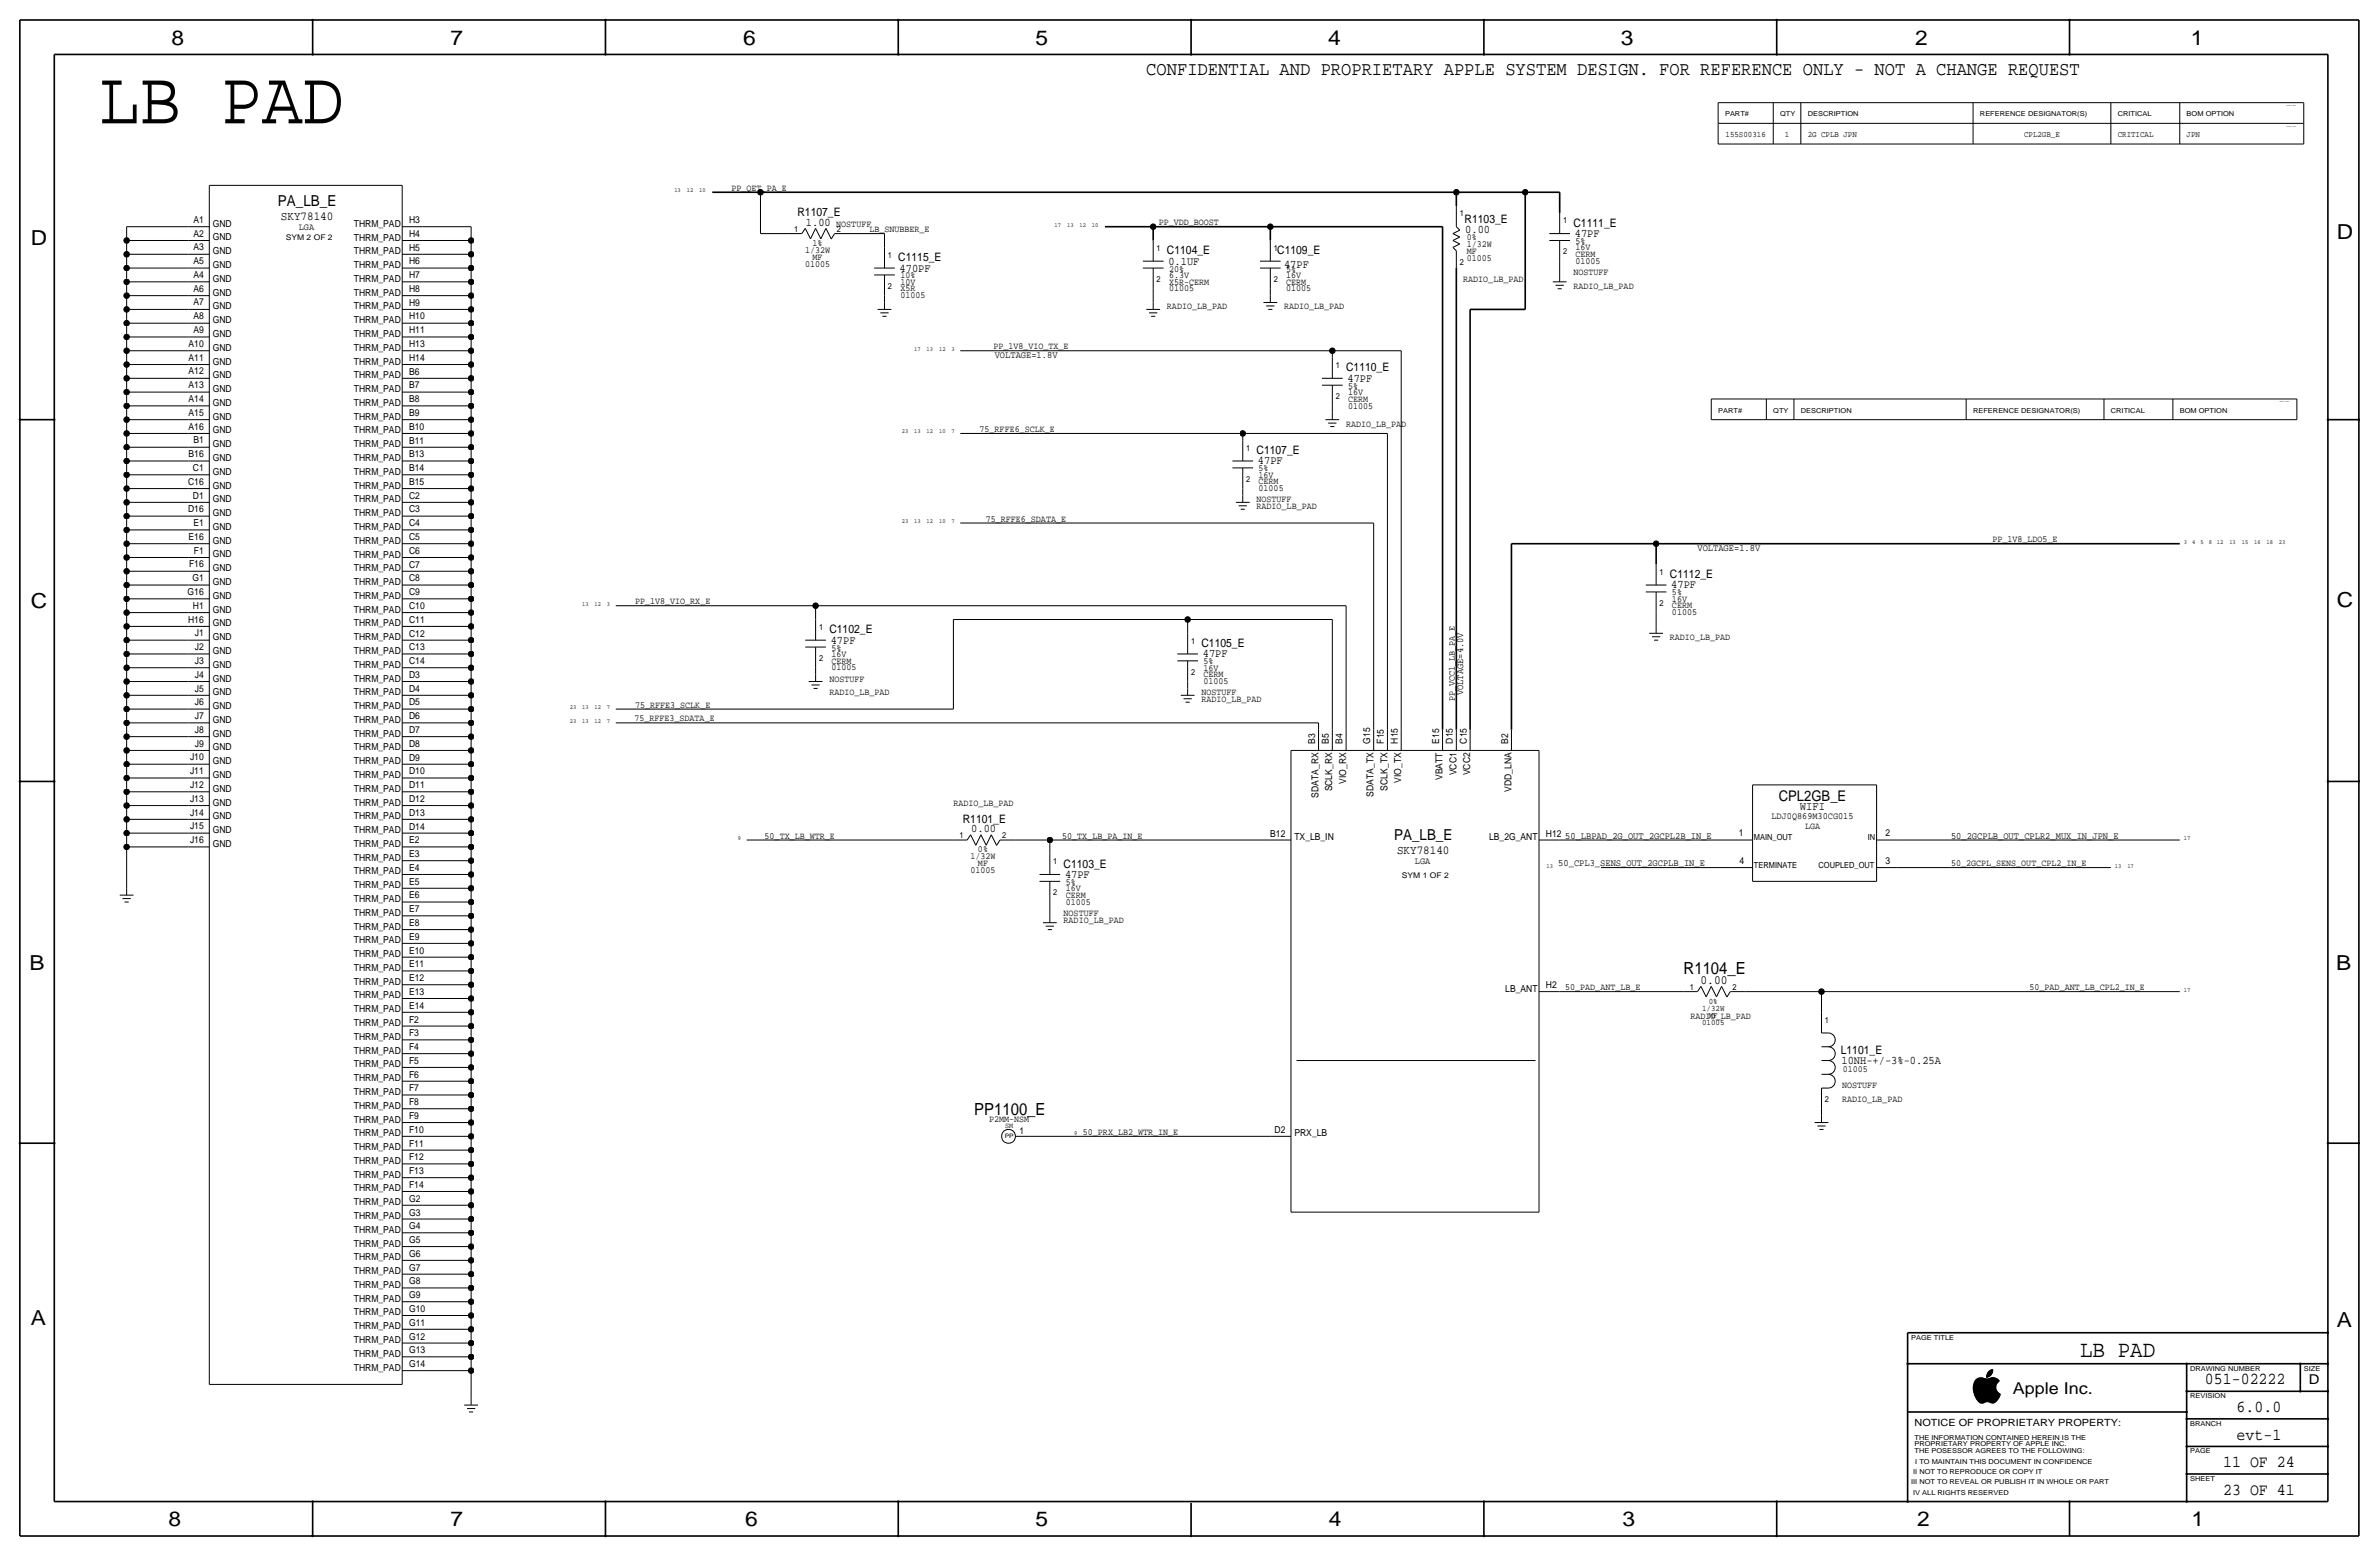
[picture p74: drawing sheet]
<svg xmlns="http://www.w3.org/2000/svg" width="877mm" height="574mm" viewBox="0 0 877 574" stroke-linecap="round" stroke-linejoin="round" font-family="sans-serif">
<defs><g id="words">
<text font-size="28" x="36.5" y="45.5">LB PAD</text>
<text font-size="8.6" x="766.9" y="500.1">LB PAD</text>
<g font-size="7.6">
<text x="63.2" y="16.5">8</text>
<text x="166.1" y="16.5">7</text>
<text x="274" y="16.5">6</text>
<text x="381.7" y="16.5">5</text>
<text x="489.7" y="16.5">4</text>
<text x="597.6" y="16.5">3</text>
<text x="706.1" y="16.5">2</text>
<text x="807.7" y="16.5">1</text>
<text x="861.5" y="88.1">D</text>
<text x="11.4" y="90.4">D</text>
<text x="11.4" y="224.3">C</text>
<text x="861.5" y="223.8">C</text>
<text x="10.8" y="357.6">B</text>
<text x="861.3" y="357.4">B</text>
<text x="11.3" y="488.4">A</text>
<text x="861.5" y="489.2">A</text>
<text x="62.2" y="562.6">8</text>
<text x="166" y="562.6">7</text>
<text x="274.8" y="562.6">6</text>
<text x="381.7" y="562.6">5</text>
<text x="489.9" y="562.6">4</text>
<text x="598.1" y="562.6">3</text>
<text x="706.8" y="562.6">2</text>
<text x="807.9" y="562.6">1</text>
</g>
<text font-size="7.1" x="422.6" y="27.7">CONFIDENTIAL AND PROPRIETARY APPLE SYSTEM DESIGN. FOR REFERENCE ONLY - NOT A CHANGE REQUEST</text>
<g font-size="6.2">
<text x="620.7" y="359.2">R1104_E</text>
<text x="359.2" y="411">PP1100_E</text>
<text x="812.9" y="510.3">051-02222</text>
<text x="824.6" y="520.4">6.0.0</text>
<text x="824.6" y="530.6">evt-1</text>
<text x="819.6" y="540.8">11 OF 24</text>
<text x="819.6" y="550.9">23 OF 41</text>
</g>
<text font-size="6" x="742.1" y="513.9">Apple Inc.</text>
<g font-size="5.6">
<text x="102.5" y="75.9">PA_LB_E</text>
<text x="514" y="309.6">PA_LB_E</text>
</g>
<text font-size="5.4" x="655.7" y="295.4">CPL2GB_E</text>
<text font-size="5" x="851.2" y="510.3">D</text>
<text font-size="4.7" x="626.9" y="362.7">0.00</text>
<g font-size="4.5">
<text x="103.6" y="80.9">SKY78140</text>
<text x="515.1" y="314.6">SKY78140</text>
</g>
<text font-size="4.4" x="663.6" y="298.7">WIFI</text>
<g font-size="4.3">
<text x="294" y="79.8">R1107_E</text>
<text x="297.1" y="83.3">1.00</text>
<text x="540" y="82">R1103_E</text>
<text x="580.1" y="83.6">C1111_E</text>
<text x="540.2" y="85.9">0.00</text>
<text x="580.6" y="87.4">47PF</text>
<text x="430.2" y="93.7">C1104_E</text>
<text x="470.9" y="93.7">C1109_E</text>
<text x="331.2" y="96.3">C1115_E</text>
<text x="331.7" y="100.1">470PF</text>
<text x="430.7" y="97.5">0.1UF</text>
<text x="473.4" y="98.8">47PF</text>
<text x="496.3" y="136.9">C1110_E</text>
<text x="496.8" y="140.7">47PF</text>
<text x="463.2" y="167.4">C1107_E</text>
<text x="463.8" y="171.2">47PF</text>
<text x="615.6" y="213.1">C1112_E</text>
<text x="616.2" y="216.9">47PF</text>
<text x="305.8" y="233.4">C1102_E</text>
<text x="306.3" y="237.2">47PF</text>
<text x="442.9" y="238.5">C1105_E</text>
<text x="443.4" y="242.3">47PF</text>
<text x="355" y="303.3">R1101_E</text>
<text x="358.1" y="306.8">0.00</text>
<text x="392.1" y="319.8">C1103_E</text>
<text x="392.6" y="323.6">47PF</text>
<text x="678.6" y="388.4">L1101_E</text>
<text x="678.9" y="392.2">10NH-+/-3%-0.25A</text>
</g>
<text font-size="3.7" x="705.8" y="525.5">NOTICE OF PROPRIETARY PROPERTY:</text>
<g font-size="3.6">
<text x="366.7" y="131.8">VOLTAGE=1.8V</text>
<text x="625.8" y="202.9">VOLTAGE=1.8V</text>
<text x="539.4" y="256.3" transform="rotate(-90 539.4 256.3)">VOLTAGE=4.0V</text>
<text x="577" y="309.1">50_LBPAD_2G_OUT_2GCPL2B_IN_E</text>
<text x="719.3" y="309.1">50_2GCPLB_OUT_CPLR2_MUX_IN_JPN_E</text>
<text x="574.5" y="319.3">50_CPL3_SENS_OUT_2GCPLB_IN_E</text>
</g>
<g font-size="3.5">
<text x="269.7" y="70.4">PP_QET_PA_E</text>
<text x="71.3" y="82.1">A1</text>
<text x="78.4" y="83.6">GND</text>
<text x="130.4" y="83.6">THRM_PAD</text>
<text x="150.8" y="82.2">H3</text>
<text x="308.3" y="83.6">NOSTUFF</text>
<text x="427.2" y="83.1">PP_VDD_BOOST</text>
<text x="71.3" y="87.2">A2</text>
<text x="78.4" y="88.6">GND</text>
<text x="110.1" y="84.7">LGA</text>
<text x="130.4" y="88.7">THRM_PAD</text>
<text x="150.8" y="87.3">H4</text>
<text x="320.5" y="85.6">LB_SNUBBER_E</text>
<text x="540.7" y="88.6">0%</text>
<text x="580.8" y="89.9">5%</text>
<text x="71.3" y="92.3">A3</text>
<text x="78.4" y="93.7">GND</text>
<text x="130.4" y="93.7">THRM_PAD</text>
<text x="150.8" y="92.3">H5</text>
<text x="296.8" y="93.2">1/32W</text>
<text x="299.6" y="95.8">MF</text>
<text x="299.6" y="90.7">1%</text>
<text x="540.7" y="93.7">MF</text>
<text x="540.7" y="91.2">1/32W</text>
<text x="580.8" y="92.2">16V</text>
<text x="580.8" y="94.7">CERM</text>
<text x="71.3" y="97.4">A5</text>
<text x="78.4" y="98.8">GND</text>
<text x="130.4" y="98.8">THRM_PAD</text>
<text x="150.8" y="97.4">H6</text>
<text x="296.8" y="98.3">01005</text>
<text x="431" y="100.1">20%</text>
<text x="474.2" y="100.1">5%</text>
<text x="540.7" y="96.3">01005</text>
<text x="580.1" y="101.4">NOSTUFF</text>
<text x="580.8" y="97.3">01005</text>
<text x="71.3" y="107.5">A6</text>
<text x="71.3" y="102.4">A4</text>
<text x="78.4" y="103.9">GND</text>
<text x="130.4" y="103.9">THRM_PAD</text>
<text x="150.8" y="107.6">H8</text>
<text x="150.8" y="102.5">H7</text>
<text x="331.9" y="104.9">10V</text>
<text x="331.9" y="102.6">10%</text>
<text x="331.9" y="107.4">X5R</text>
<text x="431" y="107.4">01005</text>
<text x="431" y="104.9">X5R-CERM</text>
<text x="431" y="102.4">6.3V</text>
<text x="474.2" y="107.4">01005</text>
<text x="474.2" y="102.4">16V</text>
<text x="474.2" y="104.9">CERM</text>
<text x="539.4" y="103.9">RADIO_LB_PAD</text>
<text x="580.1" y="106.4">RADIO_LB_PAD</text>
<text x="71.3" y="112.6">A7</text>
<text x="78.4" y="109">GND</text>
<text x="130.4" y="109">THRM_PAD</text>
<text x="150.8" y="112.7">H9</text>
<text x="331.9" y="110">01005</text>
<text x="71.3" y="117.7">A8</text>
<text x="78.4" y="119.1">GND</text>
<text x="78.4" y="114">GND</text>
<text x="130.4" y="114.1">THRM_PAD</text>
<text x="130.4" y="119.1">THRM_PAD</text>
<text x="150.8" y="117.8">H10</text>
<text x="430.2" y="114">RADIO_LB_PAD</text>
<text x="473.4" y="114">RADIO_LB_PAD</text>
<text x="71.3" y="122.8">A9</text>
<text x="78.4" y="124.2">GND</text>
<text x="130.4" y="124.2">THRM_PAD</text>
<text x="150.8" y="122.8">H11</text>
<text x="69.5" y="127.8">A10</text>
<text x="78.4" y="129.3">GND</text>
<text x="130.4" y="129.3">THRM_PAD</text>
<text x="150.8" y="127.9">H13</text>
<text x="366.2" y="128.8">PP_1V8_VIO_TX_E</text>
<text x="69.5" y="132.9">A11</text>
<text x="78.4" y="134.4">GND</text>
<text x="130.4" y="134.4">THRM_PAD</text>
<text x="150.8" y="133">H14</text>
<text x="69.5" y="143.1">A13</text>
<text x="69.5" y="138">A12</text>
<text x="78.4" y="139.4">GND</text>
<text x="130.4" y="139.5">THRM_PAD</text>
<text x="150.8" y="143.2">B7</text>
<text x="150.8" y="138.1">B6</text>
<text x="497" y="143.3">5%</text>
<text x="69.5" y="148.2">A14</text>
<text x="78.4" y="149.6">GND</text>
<text x="78.4" y="144.5">GND</text>
<text x="130.4" y="149.6">THRM_PAD</text>
<text x="130.4" y="144.5">THRM_PAD</text>
<text x="150.8" y="148.2">B8</text>
<text x="497" y="145.5">16V</text>
<text x="497" y="148.1">CERM</text>
<text x="69.5" y="153.3">A15</text>
<text x="78.4" y="154.7">GND</text>
<text x="130.4" y="154.7">THRM_PAD</text>
<text x="150.8" y="153.3">B9</text>
<text x="497" y="150.6">01005</text>
<text x="69.5" y="158.3">A16</text>
<text x="78.4" y="159.8">GND</text>
<text x="130.4" y="159.8">THRM_PAD</text>
<text x="150.8" y="158.4">B10</text>
<text x="361.1" y="159.3">75_RFFE6_SCLK_E</text>
<text x="496.3" y="157.2">RADIO_LB_PAD</text>
<text x="71.3" y="163.4">B1</text>
<text x="78.4" y="164.8">GND</text>
<text x="130.4" y="164.9">THRM_PAD</text>
<text x="150.8" y="163.5">B11</text>
<text x="69.5" y="168.5">B16</text>
<text x="71.1" y="173.6">C1</text>
<text x="78.4" y="169.9">GND</text>
<text x="130.4" y="169.9">THRM_PAD</text>
<text x="150.8" y="173.6">B14</text>
<text x="150.8" y="168.6">B13</text>
<text x="464" y="173.7">5%</text>
<text x="69.4" y="178.7">C16</text>
<text x="78.4" y="175">GND</text>
<text x="130.4" y="175">THRM_PAD</text>
<text x="150.8" y="178.7">B15</text>
<text x="464" y="178.6">CERM</text>
<text x="464" y="176">16V</text>
<text x="71.1" y="183.7">D1</text>
<text x="78.4" y="185.2">GND</text>
<text x="78.4" y="180.1">GND</text>
<text x="130.4" y="180.1">THRM_PAD</text>
<text x="130.4" y="185.2">THRM_PAD</text>
<text x="150.8" y="183.8">C2</text>
<text x="463.2" y="185.2">NOSTUFF</text>
<text x="464" y="181.1">01005</text>
<text x="69.4" y="188.8">D16</text>
<text x="78.4" y="190.2">GND</text>
<text x="130.4" y="190.3">THRM_PAD</text>
<text x="150.8" y="188.9">C3</text>
<text x="463.2" y="187.7">RADIO_LB_PAD</text>
<text x="71.3" y="193.9">E1</text>
<text x="78.4" y="195.3">GND</text>
<text x="130.4" y="195.3">THRM_PAD</text>
<text x="150.8" y="194">C4</text>
<text x="363.4" y="192.3">75_RFFE6_SDATA_E</text>
<text x="69.5" y="199">E16</text>
<text x="78.4" y="200.4">GND</text>
<text x="130.4" y="200.4">THRM_PAD</text>
<text x="150.8" y="199.1">C5</text>
<text x="734.5" y="199.9">PP_1V8_LDO5_E</text>
<text x="69.7" y="209.2">F16</text>
<text x="71.5" y="204.1">F1</text>
<text x="78.4" y="205.5">GND</text>
<text x="130.4" y="205.5">THRM_PAD</text>
<text x="150.8" y="209.2">C7</text>
<text x="150.8" y="204.1">C6</text>
<text x="70.9" y="214.2">G1</text>
<text x="78.4" y="215.6">GND</text>
<text x="78.4" y="210.6">GND</text>
<text x="130.4" y="215.7">THRM_PAD</text>
<text x="130.4" y="210.6">THRM_PAD</text>
<text x="150.8" y="214.3">C8</text>
<text x="69.2" y="219.3">G16</text>
<text x="78.4" y="220.7">GND</text>
<text x="130.4" y="220.7">THRM_PAD</text>
<text x="150.8" y="219.4">C9</text>
<text x="616.4" y="221.7">16V</text>
<text x="616.4" y="219.5">5%</text>
<text x="71.1" y="224.4">H1</text>
<text x="78.4" y="225.8">GND</text>
<text x="130.4" y="225.8">THRM_PAD</text>
<text x="150.8" y="224.5">C10</text>
<text x="234.1" y="222.8">PP_1V8_VIO_RX_E</text>
<text x="616.4" y="224.3">CERM</text>
<text x="616.4" y="226.8">01005</text>
<text x="69.4" y="229.5">H16</text>
<text x="78.4" y="230.9">GND</text>
<text x="130.4" y="230.9">THRM_PAD</text>
<text x="150.8" y="229.5">C11</text>
<text x="71.8" y="239.6">J2</text>
<text x="71.8" y="234.6">J1</text>
<text x="78.4" y="236">GND</text>
<text x="130.4" y="236">THRM_PAD</text>
<text x="150.8" y="239.7">C13</text>
<text x="150.8" y="234.6">C12</text>
<text x="306.5" y="239.8">5%</text>
<text x="615.6" y="236">RADIO_LB_PAD</text>
<text x="71.8" y="244.7">J3</text>
<text x="78.4" y="241">GND</text>
<text x="130.4" y="241.1">THRM_PAD</text>
<text x="150.8" y="244.8">C14</text>
<text x="306.5" y="244.6">CERM</text>
<text x="306.5" y="242.1">16V</text>
<text x="443.7" y="244.9">5%</text>
<text x="71.8" y="249.8">J4</text>
<text x="78.4" y="251.2">GND</text>
<text x="78.4" y="246.1">GND</text>
<text x="130.4" y="251.2">THRM_PAD</text>
<text x="130.4" y="246.1">THRM_PAD</text>
<text x="150.8" y="249.9">D3</text>
<text x="305.8" y="251.2">NOSTUFF</text>
<text x="306.5" y="247.1">01005</text>
<text x="443.7" y="249.7">CERM</text>
<text x="443.7" y="247.1">16V</text>
<text x="71.8" y="254.9">J5</text>
<text x="78.4" y="256.3">GND</text>
<text x="130.4" y="256.3">THRM_PAD</text>
<text x="150.8" y="254.9">D4</text>
<text x="305.8" y="256.3">RADIO_LB_PAD</text>
<text x="442.9" y="256.3">NOSTUFF</text>
<text x="443.7" y="252.2">01005</text>
<text x="71.8" y="260">J6</text>
<text x="78.4" y="261.4">GND</text>
<text x="130.4" y="261.4">THRM_PAD</text>
<text x="150.8" y="260">D5</text>
<text x="234.1" y="260.9">75_RFFE3_SCLK_E</text>
<text x="442.9" y="258.8">RADIO_LB_PAD</text>
<text x="536.4" y="258.3" transform="rotate(-90 536.4 258.3)">PP_VCC1_LB_PA_E</text>
<text x="71.8" y="265">J7</text>
<text x="78.4" y="266.4">GND</text>
<text x="130.4" y="266.4">THRM_PAD</text>
<text x="150.8" y="265.1">D6</text>
<text x="233.9" y="265.9">75_RFFE3_SDATA_E</text>
<text x="71.8" y="275.2">J9</text>
<text x="71.8" y="270.1">J8</text>
<text x="78.4" y="271.5">GND</text>
<text x="130.4" y="271.5">THRM_PAD</text>
<text x="150.8" y="275.3">D8</text>
<text x="150.8" y="270.2">D7</text>
<text x="484.8" y="274.1" transform="rotate(-90 484.8 274.1)">B3</text>
<text x="489.9" y="274.1" transform="rotate(-90 489.9 274.1)">B5</text>
<text x="495" y="274.1" transform="rotate(-90 495 274.1)">B4</text>
<text x="505.2" y="274.1" transform="rotate(-90 505.2 274.1)">G15</text>
<text x="510.2" y="274.1" transform="rotate(-90 510.2 274.1)">F15</text>
<text x="515.3" y="274.1" transform="rotate(-90 515.3 274.1)">H15</text>
<text x="530.6" y="274.1" transform="rotate(-90 530.6 274.1)">E15</text>
<text x="535.6" y="274.1" transform="rotate(-90 535.6 274.1)">D15</text>
<text x="540.7" y="274.1" transform="rotate(-90 540.7 274.1)">C15</text>
<text x="556" y="274.1" transform="rotate(-90 556 274.1)">B2</text>
<text x="70.1" y="280.3">J10</text>
<text x="78.4" y="281.7">GND</text>
<text x="78.4" y="276.6">GND</text>
<text x="130.4" y="276.6">THRM_PAD</text>
<text x="130.4" y="281.7">THRM_PAD</text>
<text x="150.8" y="280.4">D9</text>
<text x="70.1" y="285.4">J11</text>
<text x="78.4" y="286.8">GND</text>
<text x="130.4" y="286.8">THRM_PAD</text>
<text x="150.8" y="285.4">D10</text>
<text x="531.8" y="287.5" transform="rotate(-90 531.8 287.5)">VBATT</text>
<text x="536.9" y="285.8" transform="rotate(-90 536.9 285.8)">VCC1</text>
<text x="542" y="285.8" transform="rotate(-90 542 285.8)">VCC2</text>
<text x="70.1" y="290.5">J12</text>
<text x="78.4" y="291.8">GND</text>
<text x="130.4" y="291.9">THRM_PAD</text>
<text x="150.8" y="290.5">D11</text>
<text x="491.2" y="291.7" transform="rotate(-90 491.2 291.7)">SCLK_RX</text>
<text x="496.3" y="288.9" transform="rotate(-90 496.3 288.9)">VIO_RX</text>
<text x="506.4" y="293.7" transform="rotate(-90 506.4 293.7)">SDATA_TX</text>
<text x="511.5" y="291.4" transform="rotate(-90 511.5 291.4)">SCLK_TX</text>
<text x="516.6" y="288.6" transform="rotate(-90 516.6 288.6)">VIO_TX</text>
<text x="557.2" y="291.9" transform="rotate(-90 557.2 291.9)">VDD_LNA</text>
<text x="70.1" y="295.5">J13</text>
<text x="78.4" y="296.9">GND</text>
<text x="130.4" y="296.9">THRM_PAD</text>
<text x="150.8" y="295.6">D12</text>
<text x="351.5" y="296.9">RADIO_LB_PAD</text>
<text x="486.1" y="294" transform="rotate(-90 486.1 294)">SDATA_RX</text>
<text x="70.1" y="305.7">J15</text>
<text x="70.1" y="300.6">J14</text>
<text x="78.4" y="302">GND</text>
<text x="130.4" y="302">THRM_PAD</text>
<text x="150.8" y="305.8">D14</text>
<text x="150.8" y="300.7">D13</text>
<text x="653.1" y="302">LDJ0Q869M30CG015</text>
<text x="665.4" y="305.6">LGA</text>
<text x="70.1" y="310.8">J16</text>
<text x="78.4" y="307.1">GND</text>
<text x="130.4" y="307.1">THRM_PAD</text>
<text x="150.8" y="310.8">E2</text>
<text x="281.9" y="309.1">50_TX_LB_WTR_E</text>
<text x="391.6" y="309.1">50_TX_LB_PA_IN_E</text>
<text x="468.3" y="308.4">B12</text>
<text x="477.2" y="309.6">TX_LB_IN</text>
<text x="549" y="309.6">LB_2G_ANT</text>
<text x="569.9" y="308.4">H12</text>
<text x="641" y="308.2">1</text>
<text x="695.2" y="308.2">2</text>
<text x="78.4" y="312.2">GND</text>
<text x="130.4" y="317.2">THRM_PAD</text>
<text x="130.4" y="312.2">THRM_PAD</text>
<text x="150.8" y="315.9">E3</text>
<text x="357.8" y="316.7">1/32W</text>
<text x="360.6" y="314.2">0%</text>
<text x="130.4" y="322.3">THRM_PAD</text>
<text x="150.8" y="321">E4</text>
<text x="357.8" y="321.8">01005</text>
<text x="360.6" y="319.3">MF</text>
<text x="521.6" y="318.6">LGA</text>
<text x="641.3" y="318.6">4</text>
<text x="695.2" y="318.3">3</text>
<text x="719.3" y="319.3">50_2GCPL_SENS_OUT_CPL2_IN_E</text>
<text x="130.4" y="327.4">THRM_PAD</text>
<text x="150.8" y="326.1">E5</text>
<text x="392.9" y="328.4">16V</text>
<text x="392.9" y="326.1">5%</text>
<text x="130.4" y="332.5">THRM_PAD</text>
<text x="150.8" y="331.2">E6</text>
<text x="392.9" y="331">CERM</text>
<text x="392.9" y="333.5">01005</text>
<text x="130.4" y="337.6">THRM_PAD</text>
<text x="150.8" y="341.3">E8</text>
<text x="150.8" y="336.2">E7</text>
<text x="392.1" y="337.6">NOSTUFF</text>
<text x="392.1" y="340.1">RADIO_LB_PAD</text>
<text x="130.4" y="342.6">THRM_PAD</text>
<text x="130.4" y="347.7">THRM_PAD</text>
<text x="150.8" y="346.4">E9</text>
<text x="130.4" y="352.8">THRM_PAD</text>
<text x="150.8" y="351.5">E10</text>
<text x="130.4" y="357.9">THRM_PAD</text>
<text x="150.8" y="356.6">E11</text>
<text x="130.4" y="363">THRM_PAD</text>
<text x="150.8" y="361.7">E12</text>
<text x="555" y="365.5">LB_ANT</text>
<text x="569.9" y="364.2">H2</text>
<text x="577" y="365">50_PAD_ANT_LB_E</text>
<text x="748.2" y="365">50_PAD_ANT_LB_CPL2_IN_E</text>
<text x="130.4" y="368">THRM_PAD</text>
<text x="150.8" y="371.8">E14</text>
<text x="150.8" y="366.7">E13</text>
<text x="130.4" y="373.1">THRM_PAD</text>
<text x="150.8" y="376.9">F2</text>
<text x="623.3" y="375.7">RADIO_LB_PAD</text>
<text x="130.4" y="378.2">THRM_PAD</text>
<text x="130.4" y="383.3">THRM_PAD</text>
<text x="150.8" y="382">F3</text>
<text x="130.4" y="388.4">THRM_PAD</text>
<text x="150.8" y="387.1">F4</text>
<text x="130.4" y="393.4">THRM_PAD</text>
<text x="150.8" y="392.1">F5</text>
<text x="679.4" y="395.2">01005</text>
<text x="130.4" y="398.5">THRM_PAD</text>
<text x="150.8" y="397.2">F6</text>
<text x="679.1" y="401.1">NOSTUFF</text>
<text x="130.4" y="403.6">THRM_PAD</text>
<text x="150.8" y="407.4">F8</text>
<text x="150.8" y="402.3">F7</text>
<text x="679.1" y="406.1">RADIO_LB_PAD</text>
<text x="130.4" y="408.7">THRM_PAD</text>
<text x="130.4" y="413.8">THRM_PAD</text>
<text x="150.8" y="412.5">F9</text>
<text x="364.7" y="413.5">P2MM-NSM</text>
<text x="130.4" y="418.8">THRM_PAD</text>
<text x="150.8" y="417.6">F10</text>
<text x="375.9" y="417.8">1</text>
<text x="399.2" y="418.3">50_PRX_LB2_WTR_IN_E</text>
<text x="469.9" y="417.6">D2</text>
<text x="477.2" y="418.8">PRX_LB</text>
<text x="130.4" y="423.9">THRM_PAD</text>
<text x="150.8" y="422.6">F11</text>
<text x="130.4" y="429">THRM_PAD</text>
<text x="150.8" y="427.7">F12</text>
<text x="130.4" y="434.1">THRM_PAD</text>
<text x="150.8" y="437.9">F14</text>
<text x="150.8" y="432.8">F13</text>
<text x="130.4" y="439.2">THRM_PAD</text>
<text x="150.8" y="443">G2</text>
<text x="130.4" y="449.3">THRM_PAD</text>
<text x="130.4" y="444.2">THRM_PAD</text>
<text x="150.8" y="448">G3</text>
<text x="130.4" y="454.4">THRM_PAD</text>
<text x="150.8" y="453.1">G4</text>
<text x="130.4" y="459.5">THRM_PAD</text>
<text x="150.8" y="458.2">G5</text>
<text x="130.4" y="464.6">THRM_PAD</text>
<text x="150.8" y="463.3">G6</text>
<text x="130.4" y="469.6">THRM_PAD</text>
<text x="150.8" y="473.4">G8</text>
<text x="150.8" y="468.4">G7</text>
<text x="130.4" y="479.8">THRM_PAD</text>
<text x="130.4" y="474.7">THRM_PAD</text>
<text x="150.8" y="478.5">G9</text>
<text x="130.4" y="484.9">THRM_PAD</text>
<text x="150.8" y="483.6">G10</text>
<text x="130.4" y="490">THRM_PAD</text>
<text x="150.8" y="488.7">G11</text>
<text x="130.4" y="495">THRM_PAD</text>
<text x="150.8" y="493.8">G12</text>
<text x="130.4" y="500.1">THRM_PAD</text>
<text x="150.8" y="503.9">G14</text>
<text x="150.8" y="498.9">G13</text>
<text x="130.4" y="505.2">THRM_PAD</text>
</g>
<g font-size="3.1">
<text x="636.2" y="50.5">155S00316</text>
<text x="658" y="50.5">1</text>
<text x="666.4" y="50.5">2G CPLB JPN</text>
<text x="746.2" y="50.5">CPL2GB_E</text>
<text x="780.7" y="50.5">CRITICAL</text>
<text x="806.1" y="50.5">JPN</text>
<text x="538.2" y="79.8">1</text>
<text x="576.3" y="82.3">1</text>
<text x="292.8" y="85.3">1</text>
<text x="308.6" y="85.3">2</text>
<text x="327.4" y="95">1</text>
<text x="426.4" y="92.5">1</text>
<text x="469.6" y="92.5">1</text>
<text x="576.3" y="93.7">2</text>
<text x="538.2" y="97.5">2</text>
<text x="327.4" y="106.4">2</text>
<text x="426.4" y="103.9">2</text>
<text x="469.6" y="103.9">2</text>
<text x="492.5" y="135.6">1</text>
<text x="492.5" y="147.1">2</text>
<text x="459.4" y="166.1">1</text>
<text x="459.4" y="177.5">2</text>
<text x="611.8" y="211.8">1</text>
<text x="611.8" y="223.3">2</text>
<text x="302" y="232.2">1</text>
<text x="439.1" y="237.2">1</text>
<text x="302" y="243.6">2</text>
<text x="439.1" y="248.7">2</text>
<text x="353.8" y="308.9">1</text>
<text x="369.5" y="308.9">2</text>
<text x="646.6" y="309.6">MAIN_OUT</text>
<text x="688.6" y="309.6">IN</text>
<text x="388.3" y="318.5">1</text>
<text x="646.6" y="319.8">TERMINATE</text>
<text x="670.5" y="319.8">COUPLED_OUT</text>
<text x="388.3" y="329.9">2</text>
<text x="623" y="364.7">1</text>
<text x="638.8" y="364.7">2</text>
<text x="630" y="370.1">0%</text>
<text x="627.5" y="372.6">1/32W</text>
<text x="627.5" y="377.7">01005</text>
<text x="630" y="375.2">MF</text>
<text x="672.8" y="376.9">1</text>
<text x="672.8" y="406.1">2</text>
</g>
<g font-size="2.9">
<text x="105.3" y="88.6">SYM 2 OF 2</text>
<text x="516.8" y="323.6">SYM 1 OF 2</text>
</g>
<text font-size="2.8" x="370.6" y="415.8">SM</text>
<g font-size="2.5">
<text x="636" y="42.9">PART#</text>
<text x="656.3" y="42.9">QTY</text>
<text x="666.4" y="42.9">DESCRIPTION</text>
<text x="729.9" y="42.9">REFERENCE DESIGNATOR(S)</text>
<text x="780.7" y="42.9">CRITICAL</text>
<text x="806.1" y="42.9">BOM OPTION</text>
<text x="633.4" y="152.1">PART#</text>
<text x="653.7" y="152.1">QTY</text>
<text x="663.9" y="152.1">DESCRIPTION</text>
<text x="727.4" y="152.1">REFERENCE DESIGNATOR(S)</text>
<text x="778.2" y="152.1">CRITICAL</text>
<text x="803.6" y="152.1">BOM OPTION</text>
<text x="704.5" y="493.8">PAGE TITLE</text>
<text x="807.4" y="505.2">DRAWING NUMBER</text>
<text x="849.3" y="505.2">SIZE</text>
<text x="807.4" y="515.4">REVISION</text>
<text x="807.4" y="525.5">BRANCH</text>
<text x="705.8" y="533.1">PROPRIETARY PROPERTY OF APPLE INC.</text>
<text x="705.8" y="530.6">THE INFORMATION CONTAINED HEREIN IS THE</text>
<text x="705.8" y="535.7">THE POSESSOR AGREES TO THE FOLLOWING:</text>
<text x="706.1" y="539.5">I TO MAINTAIN THIS DOCUMENT IN CONFIDENCE</text>
<text x="807.4" y="535.7">PAGE</text>
<text x="705.3" y="543.3">II NOT TO REPRODUCE OR COPY IT</text>
<text x="807.4" y="545.8">SHEET</text>
<text x="704.5" y="547.1">III NOT TO REVEAL OR PUBLISH IT IN WHOLE OR PART</text>
<text x="705.3" y="550.9">IV ALL RIGHTS RESERVED</text>
</g>
<g font-size="2.3">
<text x="248.6" y="70.9">13</text>
<text x="253.2" y="70.9">12</text>
<text x="257.8" y="70.9">10</text>
<text x="388.8" y="83.6">17</text>
<text x="393.4" y="83.6">13</text>
<text x="398" y="83.6">12</text>
<text x="402.5" y="83.6">10</text>
<text x="337.1" y="129.3">17</text>
<text x="341.6" y="129.3">13</text>
<text x="346.2" y="129.3">12</text>
<text x="350.8" y="129.3">3</text>
<text x="332.5" y="159.8">23</text>
<text x="337.1" y="159.8">13</text>
<text x="341.6" y="159.8">12</text>
<text x="346.2" y="159.8">10</text>
<text x="350.8" y="159.8">7</text>
<text x="332.5" y="192.8">23</text>
<text x="337.1" y="192.8">13</text>
<text x="341.6" y="192.8">12</text>
<text x="346.2" y="192.8">10</text>
<text x="350.8" y="192.8">7</text>
<text x="805.1" y="200.4">3</text>
<text x="808.2" y="200.4">4</text>
<text x="811.2" y="200.4">5</text>
<text x="814.3" y="200.4">8</text>
<text x="817.3" y="200.4">12</text>
<text x="821.9" y="200.4">13</text>
<text x="826.5" y="200.4">15</text>
<text x="831" y="200.4">16</text>
<text x="835.6" y="200.4">18</text>
<text x="840.2" y="200.4">23</text>
<text x="214.6" y="223.3">13</text>
<text x="219.2" y="223.3">12</text>
<text x="223.8" y="223.3">3</text>
<text x="210.1" y="261.4">23</text>
<text x="214.6" y="261.4">13</text>
<text x="219.2" y="261.4">12</text>
<text x="223.8" y="261.4">7</text>
<text x="210.1" y="266.4">23</text>
<text x="214.6" y="266.4">13</text>
<text x="219.2" y="266.4">12</text>
<text x="223.8" y="266.4">7</text>
<text x="272" y="309.6">9</text>
<text x="805.1" y="309.6">17</text>
<text x="570.2" y="319.8">13</text>
<text x="779.7" y="319.8">13</text>
<text x="784.3" y="319.8">17</text>
<text x="805.1" y="365.5">17</text>
<text x="370.4" y="419.6">PP</text>
<text x="396" y="418.3">9</text>
</g>
<g font-size=".4">
<text x="843" y="39.1">TABLE_5_HEAD</text>
<text x="843" y="46.7">TABLE_5_ITEM</text>
<text x="840.4" y="148.3">TABLE_5_HEAD</text>
</g>
</g></defs>
<g fill="none" stroke="#000" stroke-width=".37">
<path d="M633.4 37.8v7.7zM633.4 37.8h215.9zM653.7 37.8v7.7zM663.9 37.8v7.7zM727.4 37.8v7.7zM778.2 37.8v7.7zM803.6 37.8v7.7zM849.3 37.8v7.7zM633.4 45.5v7.6zM633.4 53.1h215.9zM633.4 45.5h215.9zM653.7 45.5v7.6z"/>
<path d="M663.9 45.5v7.6zM727.4 45.5v7.6zM778.2 45.5v7.6zM803.6 45.5v7.6zM849.3 45.5v7.6zM77.2 68.3v442zM77.2 68.3h71.1zM148.3 68.3v442zM280.4 70.9v15.2zM536.9 75.9v7.7zM575 78.5v7.6zM46.7 88.6h22.8z"/>
<path d="M46.7 93.7h22.8zM46.7 98.8h22.8zM46.7 83.6h22.8zM46.7 83.6v5zM46.7 88.6v5.1zM46.7 93.7v5.1zM46.7 98.8v5.1zM69.5 83.6h7.7zM69.5 88.6h7.7zM69.5 93.7h7.7zM69.5 98.8h7.7zM148.3 93.7h7.6z"/>
<path d="M148.3 98.8h7.6zM148.3 88.6h7.6zM148.3 83.6h7.6zM155.9 83.6h17.8zM155.9 88.6h17.8zM155.9 93.7h17.8zM155.9 98.8h17.8zM173.7 83.6v5zM173.7 88.6v5.1zM173.7 93.7v5.1zM173.7 98.8v5.1zM280.4 86.1h10.1z"/>
<path d="M290.5 86.1h5.1zM296.9 84.2l-1.3 1.9zM296.9 84.2l1.9 3.8zM300.7 84.2l-1.9 3.8zM300.7 84.2l1.9 3.8zM304.5 84.2l-1.9 3.8zM304.5 84.2l1.9 3.8zM307.7 86.1l-1.3 2zM307.7 86.1h5.7zM313.4 86.1h12.7zM322.3 98.8h7.6zM326.1 86.1v5.1z"/>
<path d="M326.1 91.2v7.6zM421.3 98.8h7.7zM421.3 96.3h7.7zM425.1 88.6v7.7zM425.1 98.8v7.6zM464.5 96.3h7.6zM464.5 98.8h7.6zM468.3 88.6v7.7zM468.3 98.8v7.6zM535.6 86.1l2.6-1.3zM535.6 91.2l2.6-1.3zM535.6 88.6l2.6-1.2z"/>
<path d="M535.6 91.2l1.3 1.3zM535.6 88.6l2.6 1.3zM535.6 86.1l2.6 1.3zM536.9 83.6l1.3 1.2zM536.9 92.5v6.3zM571.2 88.6h7.6zM571.2 86.1h7.6zM575 96.3v5zM575 88.6v7.7zM46.7 103.9h22.8zM46.7 109h22.8zM46.7 114h22.8z"/>
<path d="M46.7 119.1h22.8zM46.7 103.9v5.1zM46.7 109v5zM46.7 114v5.1zM46.7 119.1v5.1zM69.5 103.9h7.7zM69.5 109h7.7zM69.5 114h7.7zM69.5 119.1h7.7zM148.3 103.9h7.6zM148.3 119.1h7.6zM148.3 114h7.6z"/>
<path d="M148.3 109h7.6zM155.9 103.9h17.8zM155.9 109h17.8zM155.9 114h17.8zM155.9 119.1h17.8zM173.7 103.9v5.1zM173.7 109v5zM173.7 114v5.1zM173.7 119.1v5.1zM322.3 101.3h7.6zM323.5 114h5.1zM324.6 115.3h3z"/>
<path d="M325.3 116.6h1.5zM326.1 109v2.5zM326.1 101.3v7.7zM326.1 111.5v2.5zM422.6 114h5.1zM423.6 115.3h3.1zM424.4 116.6h1.5zM425.1 106.4v5.1zM425.1 111.5v2.5zM465.8 111.5h5.1zM466.8 112.8h3zM467.6 114h1.5z"/>
<path d="M468.3 106.4v2.6zM468.3 109v2.5zM572.5 103.9h5zM573.5 105.2h3zM574.2 106.4h1.6zM575 101.3v2.6zM46.7 124.2h22.8zM46.7 129.3h22.8zM46.7 134.4h22.8zM46.7 139.4h22.8zM46.7 124.2v5.1zM46.7 129.3v5.1z"/>
<path d="M46.7 134.4v5zM46.7 139.4v5.1zM69.5 124.2h7.7zM69.5 129.3h7.7zM69.5 139.4h7.7zM69.5 134.4h7.7zM148.3 124.2h7.6zM148.3 129.3h7.6zM148.3 134.4h7.6zM148.3 139.4h7.6zM155.9 124.2h17.8zM155.9 129.3h17.8z"/>
<path d="M155.9 134.4h17.8zM155.9 139.4h17.8zM173.7 124.2v5.1zM173.7 129.3v5.1zM173.7 134.4v5zM173.7 139.4v5.1zM354 129.3h137.2zM487.4 139.4h7.6zM491.2 129.3h25.4zM491.2 129.3v2.5zM491.2 131.8v7.6zM516.6 129.3v139.7z"/>
<path d="M46.7 144.5h22.8zM46.7 149.6h22.8zM46.7 154.7h22.8zM46.7 159.8h22.8zM46.7 144.5v5.1zM46.7 149.6v5.1zM46.7 154.7v5.1zM46.7 159.8v5zM69.5 144.5h7.7zM69.5 154.7h7.7zM69.5 149.6h7.7zM69.5 159.8h7.7z"/>
<path d="M148.3 144.5h7.6zM148.3 154.7h7.6zM148.3 149.6h7.6zM148.3 159.8h7.6zM155.9 144.5h17.8zM155.9 149.6h17.8zM155.9 154.7h17.8zM155.9 159.8h17.8zM173.7 144.5v5.1zM173.7 149.6v5.1zM173.7 154.7v5.1zM173.7 159.8v5z"/>
<path d="M354 159.8h104.2zM458.2 159.8v2.5zM458.2 159.8h53.3zM487.4 142h7.6zM488.6 154.7h5.1zM489.7 156h3zM490.4 157.2h1.5zM491.2 149.6v2.5zM491.2 142v7.6zM491.2 152.1v2.6zM511.5 159.8v109.2zM630.9 147.1v7.6z"/>
<path d="M630.9 154.7h215.9zM630.9 147.1h215.9zM651.2 147.1v7.6zM661.4 147.1v7.6zM724.9 147.1v7.6zM775.7 147.1v7.6zM801.1 147.1v7.6zM846.8 147.1v7.6zM46.7 164.8h22.8zM46.7 169.9h22.8zM46.7 175h22.8zM46.7 164.8v5.1z"/>
<path d="M46.7 169.9v5.1zM46.7 175v5.1zM69.5 164.8h7.7zM69.5 169.9h7.7zM69.5 175h7.7zM148.3 169.9h7.6zM148.3 164.8h7.6zM148.3 175h7.6zM155.9 164.8h17.8zM155.9 169.9h17.8zM155.9 175h17.8zM173.7 164.8v5.1z"/>
<path d="M173.7 169.9v5.1zM173.7 175v5.1zM454.4 172.5h7.6zM454.4 169.9h7.6zM458.2 162.3v7.6zM458.2 172.5v7.6zM46.7 180.1h22.8zM46.7 185.2h22.8zM46.7 190.2h22.8zM46.7 195.3h22.8zM46.7 180.1v5.1zM46.7 185.2v5z"/>
<path d="M46.7 190.2v5.1zM46.7 195.3v5.1zM69.5 180.1h7.7zM69.5 185.2h7.7zM69.5 190.2h7.7zM69.5 195.3h7.7zM148.3 190.2h7.6zM148.3 195.3h7.6zM148.3 185.2h7.6zM148.3 180.1h7.6zM155.9 180.1h17.8zM155.9 185.2h17.8z"/>
<path d="M155.9 190.2h17.8zM155.9 195.3h17.8zM173.7 180.1v5.1zM173.7 185.2v5zM173.7 190.2v5.1zM173.7 195.3v5.1zM354 192.8h152.4zM455.6 185.2h5.1zM456.6 186.4h3.1zM457.4 187.7h1.5zM458.2 180.1v2.5zM458.2 182.6v2.6z"/>
<path d="M506.4 192.8v76.2zM46.7 200.4h22.8zM46.7 205.5h22.8zM46.7 210.6h22.8zM46.7 215.6h22.8zM46.7 200.4v5.1zM46.7 205.5v5.1zM46.7 210.6v5zM46.7 215.6v5.1zM69.5 205.5h7.7zM69.5 200.4h7.7zM69.5 210.6h7.7z"/>
<path d="M69.5 215.6h7.7zM148.3 200.4h7.6zM148.3 205.5h7.6zM148.3 210.6h7.6zM148.3 215.6h7.6zM155.9 205.5h17.8zM155.9 200.4h17.8zM155.9 210.6h17.8zM155.9 215.6h17.8zM173.7 200.4v5.1zM173.7 205.5v5.1zM173.7 210.6v5z"/>
<path d="M173.7 215.6v5.1zM606.8 218.2h7.6zM606.8 215.6h7.6zM610.6 208v7.6zM610.6 218.2v7.6zM46.7 220.7h22.8zM46.7 225.8h22.8zM46.7 230.9h22.8zM46.7 236h22.8zM46.7 220.7v5.1zM46.7 225.8v5.1zM46.7 230.9v5.1z"/>
<path d="M46.7 236v5zM69.5 220.7h7.7zM69.5 236h7.7zM69.5 225.8h7.7zM69.5 230.9h7.7zM148.3 220.7h7.6zM148.3 236h7.6zM148.3 230.9h7.6zM148.3 225.8h7.6zM155.9 220.7h17.8zM155.9 225.8h17.8zM155.9 230.9h17.8z"/>
<path d="M155.9 236h17.8zM173.7 220.7v5.1zM173.7 225.8v5.1zM173.7 230.9v5.1zM173.7 236v5zM227 223.3h73.7zM296.9 238.5h7.6zM296.9 236h7.6zM300.7 223.3h195.6zM300.7 223.3v5zM300.7 228.3v7.7zM300.7 238.5v7.6z"/>
<path d="M351.5 228.3v33.1zM351.5 228.3h86.3zM437.8 228.3v5.1zM437.8 233.4v7.6zM437.8 228.3h53.4zM491.2 228.3v40.7zM496.3 223.3v45.7zM608 233.4h5.1zM609 234.7h3.1zM609.8 236h1.5zM610.6 225.8v5.1zM610.6 230.9v2.5z"/>
<path d="M46.7 241h22.8zM46.7 246.1h22.8zM46.7 251.2h22.8zM46.7 256.3h22.8zM46.7 241v5.1zM46.7 246.1v5.1zM46.7 251.2v5.1zM46.7 256.3v5.1zM69.5 241h7.7zM69.5 246.1h7.7zM69.5 256.3h7.7zM69.5 251.2h7.7z"/>
<path d="M148.3 246.1h7.6zM148.3 241h7.6zM148.3 251.2h7.6zM148.3 256.3h7.6zM155.9 241h17.8zM155.9 246.1h17.8zM155.9 251.2h17.8zM155.9 256.3h17.8zM173.7 241v5.1zM173.7 246.1v5.1zM173.7 251.2v5.1zM173.7 256.3v5.1z"/>
<path d="M298.1 251.2h5.1zM299.2 252.5h3zM299.9 253.7h1.5zM300.7 246.1v2.6zM300.7 248.7v2.5zM434 243.6h7.7zM434 241h7.7zM435.3 256.3h5.1zM436.3 257.6h3.1zM437.1 258.8h1.5zM437.8 251.2v2.5zM437.8 243.6v7.6z"/>
<path d="M437.8 253.7v2.6zM46.7 261.4h22.8zM46.7 266.4h22.8zM46.7 271.5h22.8zM46.7 276.6h22.8zM46.7 261.4v5zM46.7 266.4v5.1zM46.7 271.5v5.1zM46.7 276.6v5.1zM69.5 261.4h7.7zM69.5 266.4h7.7zM69.5 271.5h7.7z"/>
<path d="M69.5 276.6h7.7zM148.3 261.4h7.6zM148.3 271.5h7.6zM148.3 266.4h7.6zM148.3 276.6h7.6zM155.9 261.4h17.8zM155.9 266.4h17.8zM155.9 271.5h17.8zM155.9 276.6h17.8zM173.7 261.4v5zM173.7 266.4v5.1zM173.7 271.5v5.1z"/>
<path d="M173.7 276.6v5.1zM227 266.4h259.1zM227 261.4h124.5zM475.9 276.6v170.2zM475.9 276.6h91.5zM486.1 266.4v2.6zM486.1 269v7.6zM491.2 269v7.6zM496.3 269v7.6zM506.4 269v7.6zM511.5 269v7.6zM516.6 269v7.6z"/>
<path d="M531.8 269v7.6zM536.9 269v7.6zM542 269v7.6zM557.2 269v7.6zM567.4 276.6v170.2zM46.7 281.7h22.8zM46.7 286.8h22.8zM46.7 291.8h22.8zM46.7 296.9h22.8zM46.7 281.7v5.1zM46.7 286.8v5zM46.7 291.8v5.1z"/>
<path d="M46.7 296.9v5.1zM69.5 281.7h7.7zM69.5 286.8h7.7zM69.5 296.9h7.7zM69.5 291.8h7.7zM148.3 296.9h7.6zM148.3 291.8h7.6zM148.3 286.8h7.6zM148.3 281.7h7.6zM155.9 281.7h17.8zM155.9 286.8h17.8zM155.9 291.8h17.8z"/>
<path d="M155.9 296.9h17.8zM173.7 281.7v5.1zM173.7 286.8v5zM173.7 291.8v5.1zM173.7 296.9v5.1zM646.1 289.3h45.7zM646.1 289.3v35.6zM691.8 289.3v35.6zM46.7 302h22.8zM46.7 307.1h22.8zM46.7 312.2h22.8zM46.7 302v5.1z"/>
<path d="M46.7 307.1v5.1zM46.7 312.2v15.2zM69.5 302h7.7zM69.5 312.2h7.7zM69.5 307.1h7.7zM148.3 302h7.6zM148.3 307.1h7.6zM148.3 312.2h7.6zM148.3 317.2h7.6zM155.9 302h17.8zM155.9 307.1h17.8zM155.9 312.2h17.8z"/>
<path d="M155.9 317.2h17.8zM173.7 302v5.1zM173.7 307.1v5.1zM173.7 312.2v5zM173.7 317.2v5.1zM275.3 309.6h76.2zM351.5 309.6h5.1zM357.8 307.7l2 3.9zM357.8 307.7l-1.2 1.9zM361.6 307.7l-1.8 3.9zM361.6 307.7l2 3.9zM365.5 307.7l-1.9 3.9z"/>
<path d="M365.5 307.7l1.9 3.9zM368.7 309.6l-1.3 2.1zM368.7 309.6h5.6zM374.3 309.6h12.7zM387 309.6v5.1zM387 314.7v7.6zM387 309.6h81.3zM468.3 309.6h7.6zM567.4 309.6h7.6zM575 309.6h63.5zM590.2 319.8h48.3zM638.5 309.6h7.6z"/>
<path d="M638.5 319.8h7.6zM691.8 319.8h7.7zM691.8 309.6h7.7zM699.5 309.6h104.1zM699.5 319.8h78.7zM44.1 329.9h5.1zM45.2 331.2h3zM45.9 332.5h1.5zM46.7 327.4v2.5zM148.3 327.4h7.6zM148.3 322.3h7.6zM148.3 332.5h7.6z"/>
<path d="M148.3 337.6h7.6zM155.9 322.3h17.8zM155.9 327.4h17.8zM155.9 332.5h17.8zM155.9 337.6h17.8zM173.7 322.3v5.1zM173.7 327.4v5.1zM173.7 332.5v5.1zM173.7 337.6v5zM383.2 324.9h7.7zM383.2 322.3h7.7zM387 332.5v5.1z"/>
<path d="M387 324.9v7.6zM387 337.6v2.5zM646.1 324.9h45.7zM148.3 352.8h7.6zM148.3 347.7h7.6zM148.3 357.9h7.6zM148.3 342.6h7.6zM155.9 342.6h17.8zM155.9 347.7h17.8zM155.9 352.8h17.8zM155.9 357.9h17.8zM173.7 342.6v5.1z"/>
<path d="M173.7 347.7v5.1zM173.7 352.8v5.1zM173.7 357.9v5.1zM384.5 340.1h5.1zM385.5 341.4h3.1zM386.3 342.6h1.5zM148.3 363h7.6zM148.3 373.1h7.6zM148.3 368h7.6zM148.3 378.2h7.6zM155.9 363h17.8zM155.9 368h17.8z"/>
<path d="M155.9 373.1h17.8zM155.9 378.2h17.8zM173.7 363v5zM173.7 368v5.1zM173.7 373.1v5.1zM173.7 378.2v5.1zM567.4 365.5h7.6zM575 365.5h45.7zM620.7 365.5h5.1zM627.1 363.6l1.9 3.8zM627.1 363.6l-1.3 1.9zM630.9 363.6l-1.9 3.8z"/>
<path d="M630.9 363.6l1.9 3.8zM634.7 363.6l-1.9 3.8zM634.7 363.6l1.9 3.8zM637.9 365.5h5.7zM637.9 365.5l-1.3 2zM643.6 365.5h27.9zM671.5 365.5v7.6zM671.5 373.1v7.6zM671.5 365.5h132.1zM148.3 398.5h7.6zM148.3 393.4h7.6zM148.3 388.4h7.6z"/>
<path d="M148.3 383.3h7.6zM155.9 383.3h17.8zM155.9 388.4h17.8zM155.9 393.4h17.8zM155.9 398.5h17.8zM173.7 383.3v5.1zM173.7 388.4v5zM173.7 393.4v5.1zM173.7 398.5v5.1zM478 390.9h88.1zM671.5 396h2.6zM671.5 390.9h2.6z"/>
<path d="M671.5 385.8h2.6zM671.5 380.7h2.6zM674.1 380.7a2.54 2.54 0 0 1 2.5 2.6 2.54 2.54 0 0 1-2.5 2.5 2.54 2.54 0 0 1 2.5 2.6 2.54 2.54 0 0 1-2.5 2.5 2.54 2.54 0 0 1 2.5 2.5 2.54 2.54 0 0 1-2.5 2.6 2.54 2.54 0 0 1 2.5 2.5 2.54 2.54 0 0 1-2.5 2.6M148.3 408.7h7.6zM148.3 403.6h7.6zM148.3 418.8h7.6zM148.3 413.8h7.6zM155.9 403.6h17.8zM155.9 408.7h17.8zM155.9 413.8h17.8zM155.9 418.8h17.8zM173.7 403.6v5.1z"/>
<path d="M173.7 408.7v5.1zM173.7 413.8v5zM173.7 418.8v5.1zM374.3 418.8h5.1zM379.4 418.8h88.9zM468.3 418.8h7.6zM669 413.8h5.1zM670 415h3zM670.8 416.3h1.5zM671.5 401.1h2.6zM671.5 408.7v2.5zM671.5 401.1v7.6z"/>
<path d="M671.5 411.2v2.6zM148.3 429h7.6zM148.3 423.9h7.6zM148.3 434.1h7.6zM148.3 439.2h7.6zM155.9 423.9h17.8zM155.9 429h17.8zM155.9 434.1h17.8zM155.9 439.2h17.8zM173.7 423.9v5.1zM173.7 429v5.1zM173.7 434.1v5.1z"/>
<path d="M173.7 439.2v5zM148.3 444.2h7.6zM148.3 459.5h7.6zM148.3 449.3h7.6zM148.3 454.4h7.6zM155.9 444.2h17.8zM155.9 449.3h17.8zM155.9 454.4h17.8zM155.9 459.5h17.8zM173.7 444.2v5.1zM173.7 449.3v5.1zM173.7 454.4v5.1z"/>
<path d="M173.7 459.5v5.1zM475.9 446.8h91.5zM148.3 469.6h7.6zM148.3 464.6h7.6zM148.3 474.7h7.6zM148.3 479.8h7.6zM155.9 464.6h17.8zM155.9 469.6h17.8zM155.9 474.7h17.8zM155.9 479.8h17.8zM173.7 464.6v5zM173.7 469.6v5.1z"/>
<path d="M173.7 474.7v5.1zM173.7 479.8v5.1zM148.3 484.9h7.6zM148.3 490h7.6zM148.3 495h7.6zM155.9 484.9h17.8zM155.9 490h17.8zM155.9 495h17.8zM173.7 484.9v5.1zM173.7 490v5zM173.7 495v5.1zM77.2 510.3h71.1z"/>
<path d="M148.3 500.1h7.6zM148.3 505.2h7.6zM155.9 500.1h17.8zM155.9 505.2h17.8zM171.1 517.9h5.1zM172.2 519.2h3zM173.7 500.1v5.1zM173.7 505.2v10.2zM173.7 515.4v2.5zM727.5 512.2h8.4zM727.5 512.3h8.4zM727.5 512.4h8.5z"/>
<path d="M727.5 511.2h8.2zM727.5 511.3h8.2zM727.5 511.5h8.2zM727.5 511.4h8.2zM727.5 512h8.3zM727.5 512.1h8.3zM727.5 511.7h8.3zM727.5 511.8h8.3zM727.5 511.6h8.3zM727.5 511.9h8.3zM727.5 511.1h8.3zM727.6 512.8h8.6z"/>
<path d="M727.6 510.8h8.2zM727.6 511h8.2zM727.6 510.9h8.2zM727.6 510.7h8.2zM727.6 512.5h8.4zM727.6 512.6h8.4zM727.6 512.7h8.5zM727.6 512.9h8.6zM727.6 510.6h8.3zM727.6 510.5h8.3zM727.6 513h8.7zM727.6 513.1h8.8z"/>
<path d="M727.7 513.2h8.8zM727.7 510.2h8.3zM727.7 510.4h8.2zM727.7 510.3h8.3zM727.7 513.4h9.1zM727.7 513.3h9zM727.7 510.1h8.3zM727.8 509.9h8.4zM727.8 513.5h9.1zM727.8 510h8.3zM727.8 513.6h9.2zM727.8 513.8h9.6z"/>
<path d="M727.8 509.8h8.5zM727.8 513.7h9.4zM727.9 513.9h9.5zM727.9 509.7h8.4zM727.9 509.6h8.5zM727.9 514.1h9.5zM727.9 514h9.5zM728 514.2h9.4zM728 509.5h8.5zM728 509.4h8.6zM728 509.3h8.7zM728 514.4h9.3z"/>
<path d="M728.1 509.2h8.8zM728.1 514.5h9.2zM728.1 514.6h9.1zM728.1 509.1h8.9zM728.2 514.7h9zM728.2 509h8.8zM728.2 514.8h9zM728.3 514.9h8.8zM728.3 508.9h8.7zM728.3 515h8.8zM728.3 508.8h8.6zM728.3 515.1h8.7z"/>
<path d="M728.4 508.7h8.4zM728.4 515.2h8.6zM728.5 515.3h8.4zM728.5 515.4h8.4zM728.5 508.6h8.2zM728.6 515.5h8.2zM728.6 508.5h7.9zM728.7 515.6h8zM728.7 515.7h8zM728.7 508.4h7.7zM728.8 515.8h7.7zM728.9 515.9h7.6z"/>
<path d="M728.9 508.3h3.1zM728.9 516h7.5zM729 508.2h2.6zM729 516.1h7.3zM729.1 516.2h7.1zM729.2 516.3h6.9zM729.2 508.1a4.7 4.7 0 0 0-1.2 6.3l1.8 2.6 .8 .2 1-.3M729.3 508.1h2.1zM729.3 516.4h6.7zM729.4 516.5h6.5zM729.5 516.6h6.3zM729.6 516.7h2.5z"/>
<path d="M729.6 507.9h1.4zM729.7 516.8h2.1zM729.8 516.9h1.9zM729.9 517h1.6zM730.2 517.1h1zM732.4 507.5h.6zM732.4 507.6h.4zM732.4 507.4h.8zM732.4 507.3h1zM732.4 507.1h1.3zM732.4 507h1.4zM732.4 507.2h1.2z"/>
<path d="M732.5 506.9h1.4zM732.5 506.8h1.5zM732.5 506.6h1.7zM732.5 506.7h1.6zM732.6 506.5h1.7zM732.6 506.4h1.7zM732.7 506.3h1.7zM732.7 506.2h1.7zM732.8 506.1h1.7zM732.8 506h1.7zM732.9 505.9h1.6zM733 505.8h1.6z"/>
<path d="M733.1 505.7h1.5zM733.1 508.3h3.1zM733.2 505.6h1.4zM733.2 516.7h2.5zM733.3 505.5h1.4zM733.4 508.2h2.6zM733.4 505.4h1.3zM733.6 505.3h1.1zM733.6 516.8h2zM733.6 508.1a2.99 2.99 0 0 1 3.5 1 2.71 2.71 0 0 0-1.3 2.5 2.71 2.71 0 0 0 1.7 2.3 3.5 3.5 0 0 1-3.1 3.2l-1.6-.4-1.1 .2M733.7 508.1h2.1zM733.7 508.1l-1.3 .2-1.9-.4-1.3 .2"/>
<path d="M733.7 505.2h1zM733.8 516.9h1.7zM733.9 505.1h.8zM733.9 507.9h1.6zM734 517h1.3zM734.1 505h.6zM734.3 507.8h.8zM734.3 504.9h.4zM734.3 517.1h.7zM734.7 504.7a2.81 2.81 0 0 0-2.3 3 2.71 2.71 0 0 0 2.3-2.9M172.9 520.4h1.5z"/>
<circle cx="371.8" cy="418.9" r="2.56"/>
</g>
<g fill="none" stroke="#000" stroke-width=".6" stroke-linecap="butt">
<path d="M7.3 7.4v558.8zM7.3 7.4h862.3zM115.3 7.4v12.7zM223.2 7.4v12.7zM331.2 7.4v12.7zM439.1 7.4v12.7zM547.1 7.4v12.7zM655 7.4v12.7zM763 7.4v12.7zM869.6 7.4v558.8zM20 20.1v533.4zM20 20.1h838.2z"/>
<path d="M858.2 20.1v533.4zM262.6 70.9h17.8zM280.4 70.9h256.5zM536.9 70.9h25.4zM536.9 70.9v5zM562.3 70.9h12.7zM562.3 70.9v43.1zM575 70.9v7.6zM407.4 83.6h17.7zM425.1 83.6h43.2zM425.1 83.6v5zM468.3 83.6h63.5z"/>
<path d="M468.3 83.6v5zM531.8 83.6v185.4zM536.9 98.8v170.2zM542 114h20.3zM542 114v155zM7.3 154.7h12.7zM858.2 154.7h11.4zM557.2 200.4h53.4zM557.2 200.4v68.6zM610.6 200.4v7.6zM610.6 200.4h193zM7.3 288h12.7z"/>
<path d="M858.2 288h11.4zM7.3 421.4h12.7zM858.2 421.4h11.4zM703.3 491.2v62.3zM703.3 491.2h154.9zM703.3 502.7h154.9zM806.1 502.7v50.8zM806.1 512.8h52.1zM848.1 502.7v10.1zM703.3 520.4h102.8zM806.1 533.1h52.1zM806.1 523h52.1z"/>
<path d="M20 553.5h838.2zM115.3 553.5v12.7zM223.2 553.5v12.7zM331.2 553.5v12.7zM439.1 554v12.2zM547.1 553.5v12.7zM655 553.5v12.7zM763 553.5v12.7zM806.1 543.3h52.1zM7.3 566.2h862.3z"/>
</g>
<g fill="#000" stroke="#000" stroke-width=".37">
<path d="M115.1 7.2h.4v.3h-.4zM115.1 19.9h.4v.3h-.4zM223 7.2h.4v.3h-.4zM223 19.9h.4v.3h-.4zM331 19.9h.4v.3h-.4zM331 7.2h.4v.3h-.4zM438.9 7.2h.4v.3h-.4zM438.9 19.9h.4v.3h-.4zM546.9 7.2h.4v.3h-.4zM546.9 19.9h.4v.3h-.4zM654.8 19.9h.4v.3h-.4zM654.8 7.2h.4v.3h-.4z"/>
<path d="M762.8 19.9h.4v.3h-.4zM762.8 7.2h.4v.3h-.4zM7.1 154.5h.4v.4h-.4zM19.8 154.5h.4v.4h-.4zM858 154.5h.4v.4h-.4zM869.5 154.5h.3v.4h-.3zM7.1 287.9h.4v.3h-.4zM19.8 287.9h.4v.3h-.4zM858 287.9h.4v.3h-.4zM869.5 287.9h.3v.3h-.3zM7.1 421.2h.4v.4h-.4zM19.8 421.2h.4v.4h-.4z"/>
<path d="M858 421.2h.4v.4h-.4zM869.5 421.2h.3v.4h-.3zM858 491.1h.4v.3h-.4zM703.1 502.5h.4v.3h-.4zM806 502.5h.3v.3h-.3zM806 512.7h.3v.3h-.3zM847.9 512.7h.3v.3h-.3zM847.9 502.5h.3v.3h-.3zM858 502.5h.4v.3h-.4zM858 512.7h.4v.3h-.4zM806 520.3h.3v.3h-.3zM806 522.8h.3v.4h-.3z"/>
<path d="M806 533h.3v.3h-.3zM858 522.8h.4v.4h-.4zM858 533h.4v.3h-.4zM115.1 553.3h.4v.3h-.4zM223 553.3h.4v.3h-.4zM331 553.3h.4v.3h-.4zM546.9 553.3h.4v.3h-.4zM654.8 553.3h.4v.3h-.4zM703.1 553.3h.4v.3h-.4zM762.8 553.3h.4v.3h-.4zM806 543.1h.3v.4h-.3zM806 553.3h.3v.3h-.3z"/>
<path d="M858 543.1h.4v.4h-.4zM115.1 566h.4v.3h-.4zM223 566h.4v.3h-.4zM331 566h.4v.3h-.4zM438.9 566h.4v.3h-.4zM546.9 566h.4v.3h-.4zM654.8 566h.4v.3h-.4z"/>
<circle cx="280.4" cy="70.9" r="1.02"/>
<circle cx="536.9" cy="70.9" r="1.02"/>
<circle cx="562.3" cy="70.9" r="1.02"/>
<circle cx="46.7" cy="88.6" r="1.02"/>
<circle cx="46.7" cy="93.7" r="1.02"/>
<circle cx="46.7" cy="98.8" r="1.02"/>
<circle cx="173.7" cy="98.8" r="1.02"/>
<circle cx="173.7" cy="88.6" r="1.02"/>
<circle cx="173.7" cy="93.7" r="1.02"/>
<circle cx="425.1" cy="83.6" r="1.02"/>
<circle cx="468.3" cy="83.6" r="1.02"/>
<circle cx="46.7" cy="119.1" r="1.02"/>
<circle cx="46.7" cy="109" r="1.02"/>
<circle cx="46.7" cy="114" r="1.02"/>
<circle cx="46.7" cy="103.9" r="1.02"/>
<circle cx="173.7" cy="109" r="1.02"/>
<circle cx="173.7" cy="119.1" r="1.02"/>
<circle cx="173.7" cy="114" r="1.02"/>
<circle cx="173.7" cy="103.9" r="1.02"/>
<circle cx="46.7" cy="134.4" r="1.02"/>
<circle cx="46.7" cy="139.4" r="1.02"/>
<circle cx="46.7" cy="129.3" r="1.02"/>
<circle cx="46.7" cy="124.2" r="1.02"/>
<circle cx="173.7" cy="134.4" r="1.02"/>
<circle cx="173.7" cy="129.3" r="1.02"/>
<circle cx="173.7" cy="139.4" r="1.02"/>
<circle cx="173.7" cy="124.2" r="1.02"/>
<circle cx="491.2" cy="129.3" r="1.02"/>
<circle cx="46.7" cy="159.8" r="1.02"/>
<circle cx="46.7" cy="144.5" r="1.02"/>
<circle cx="46.7" cy="149.6" r="1.02"/>
<circle cx="46.7" cy="154.7" r="1.02"/>
<circle cx="173.7" cy="154.7" r="1.02"/>
<circle cx="173.7" cy="159.8" r="1.02"/>
<circle cx="173.7" cy="149.6" r="1.02"/>
<circle cx="173.7" cy="144.5" r="1.02"/>
<circle cx="458.2" cy="159.8" r="1.02"/>
<circle cx="46.7" cy="175" r="1.02"/>
<circle cx="46.7" cy="169.9" r="1.02"/>
<circle cx="46.7" cy="164.8" r="1.02"/>
<circle cx="173.7" cy="169.9" r="1.02"/>
<circle cx="173.7" cy="175" r="1.02"/>
<circle cx="173.7" cy="164.8" r="1.02"/>
<circle cx="46.7" cy="195.3" r="1.02"/>
<circle cx="46.7" cy="190.2" r="1.02"/>
<circle cx="46.7" cy="180.1" r="1.02"/>
<circle cx="46.7" cy="185.2" r="1.02"/>
<circle cx="173.7" cy="190.2" r="1.02"/>
<circle cx="173.7" cy="180.1" r="1.02"/>
<circle cx="173.7" cy="195.3" r="1.02"/>
<circle cx="173.7" cy="185.2" r="1.02"/>
<circle cx="46.7" cy="200.4" r="1.02"/>
<circle cx="46.7" cy="210.6" r="1.02"/>
<circle cx="46.7" cy="215.6" r="1.02"/>
<circle cx="46.7" cy="205.5" r="1.02"/>
<circle cx="173.7" cy="205.5" r="1.02"/>
<circle cx="173.7" cy="210.6" r="1.02"/>
<circle cx="173.7" cy="200.4" r="1.02"/>
<circle cx="173.7" cy="215.6" r="1.02"/>
<circle cx="610.6" cy="200.4" r="1.02"/>
<circle cx="46.7" cy="225.8" r="1.02"/>
<circle cx="46.7" cy="236" r="1.02"/>
<circle cx="46.7" cy="230.9" r="1.02"/>
<circle cx="46.7" cy="220.7" r="1.02"/>
<circle cx="173.7" cy="236" r="1.02"/>
<circle cx="173.7" cy="225.8" r="1.02"/>
<circle cx="173.7" cy="230.9" r="1.02"/>
<circle cx="173.7" cy="220.7" r="1.02"/>
<circle cx="300.7" cy="223.3" r="1.02"/>
<circle cx="437.8" cy="228.3" r="1.02"/>
<circle cx="46.7" cy="256.3" r="1.02"/>
<circle cx="46.7" cy="241" r="1.02"/>
<circle cx="46.7" cy="251.2" r="1.02"/>
<circle cx="46.7" cy="246.1" r="1.02"/>
<circle cx="173.7" cy="241" r="1.02"/>
<circle cx="173.7" cy="246.1" r="1.02"/>
<circle cx="173.7" cy="251.2" r="1.02"/>
<circle cx="173.7" cy="256.3" r="1.02"/>
<circle cx="46.7" cy="271.5" r="1.02"/>
<circle cx="46.7" cy="266.4" r="1.02"/>
<circle cx="46.7" cy="276.6" r="1.02"/>
<circle cx="46.7" cy="261.4" r="1.02"/>
<circle cx="173.7" cy="261.4" r="1.02"/>
<circle cx="173.7" cy="271.5" r="1.02"/>
<circle cx="173.7" cy="276.6" r="1.02"/>
<circle cx="173.7" cy="266.4" r="1.02"/>
<circle cx="46.7" cy="291.8" r="1.02"/>
<circle cx="46.7" cy="296.9" r="1.02"/>
<circle cx="46.7" cy="286.8" r="1.02"/>
<circle cx="46.7" cy="281.7" r="1.02"/>
<circle cx="173.7" cy="291.8" r="1.02"/>
<circle cx="173.7" cy="281.7" r="1.02"/>
<circle cx="173.7" cy="296.9" r="1.02"/>
<circle cx="173.7" cy="286.8" r="1.02"/>
<circle cx="46.7" cy="312.2" r="1.02"/>
<circle cx="46.7" cy="302" r="1.02"/>
<circle cx="46.7" cy="307.1" r="1.02"/>
<circle cx="173.7" cy="317.2" r="1.02"/>
<circle cx="173.7" cy="312.2" r="1.02"/>
<circle cx="173.7" cy="302" r="1.02"/>
<circle cx="173.7" cy="307.1" r="1.02"/>
<circle cx="387" cy="309.6" r="1.02"/>
<circle cx="173.7" cy="332.5" r="1.02"/>
<circle cx="173.7" cy="337.6" r="1.02"/>
<circle cx="173.7" cy="327.4" r="1.02"/>
<circle cx="173.7" cy="322.3" r="1.02"/>
<circle cx="173.7" cy="342.6" r="1.02"/>
<circle cx="173.7" cy="357.9" r="1.02"/>
<circle cx="173.7" cy="347.7" r="1.02"/>
<circle cx="173.7" cy="352.8" r="1.02"/>
<circle cx="173.7" cy="378.2" r="1.02"/>
<circle cx="173.7" cy="368" r="1.02"/>
<circle cx="173.7" cy="373.1" r="1.02"/>
<circle cx="173.7" cy="363" r="1.02"/>
<circle cx="671.5" cy="365.5" r="1.02"/>
<circle cx="173.7" cy="393.4" r="1.02"/>
<circle cx="173.7" cy="398.5" r="1.02"/>
<circle cx="173.7" cy="383.3" r="1.02"/>
<circle cx="173.7" cy="388.4" r="1.02"/>
<circle cx="173.7" cy="418.8" r="1.02"/>
<circle cx="173.7" cy="413.8" r="1.02"/>
<circle cx="173.7" cy="403.6" r="1.02"/>
<circle cx="173.7" cy="408.7" r="1.02"/>
<circle cx="173.7" cy="423.9" r="1.02"/>
<circle cx="173.7" cy="429" r="1.02"/>
<circle cx="173.7" cy="439.2" r="1.02"/>
<circle cx="173.7" cy="434.1" r="1.02"/>
<circle cx="173.7" cy="459.5" r="1.02"/>
<circle cx="173.7" cy="444.2" r="1.02"/>
<circle cx="173.7" cy="449.3" r="1.02"/>
<circle cx="173.7" cy="454.4" r="1.02"/>
<circle cx="173.7" cy="474.7" r="1.02"/>
<circle cx="173.7" cy="464.6" r="1.02"/>
<circle cx="173.7" cy="469.6" r="1.02"/>
<circle cx="173.7" cy="479.8" r="1.02"/>
<circle cx="173.7" cy="490" r="1.02"/>
<circle cx="173.7" cy="495" r="1.02"/>
<circle cx="173.7" cy="484.9" r="1.02"/>
<circle cx="173.7" cy="500.1" r="1.02"/>
<circle cx="173.7" cy="505.2" r="1.02"/>
</g>
<use href="#words"/>
</svg>
